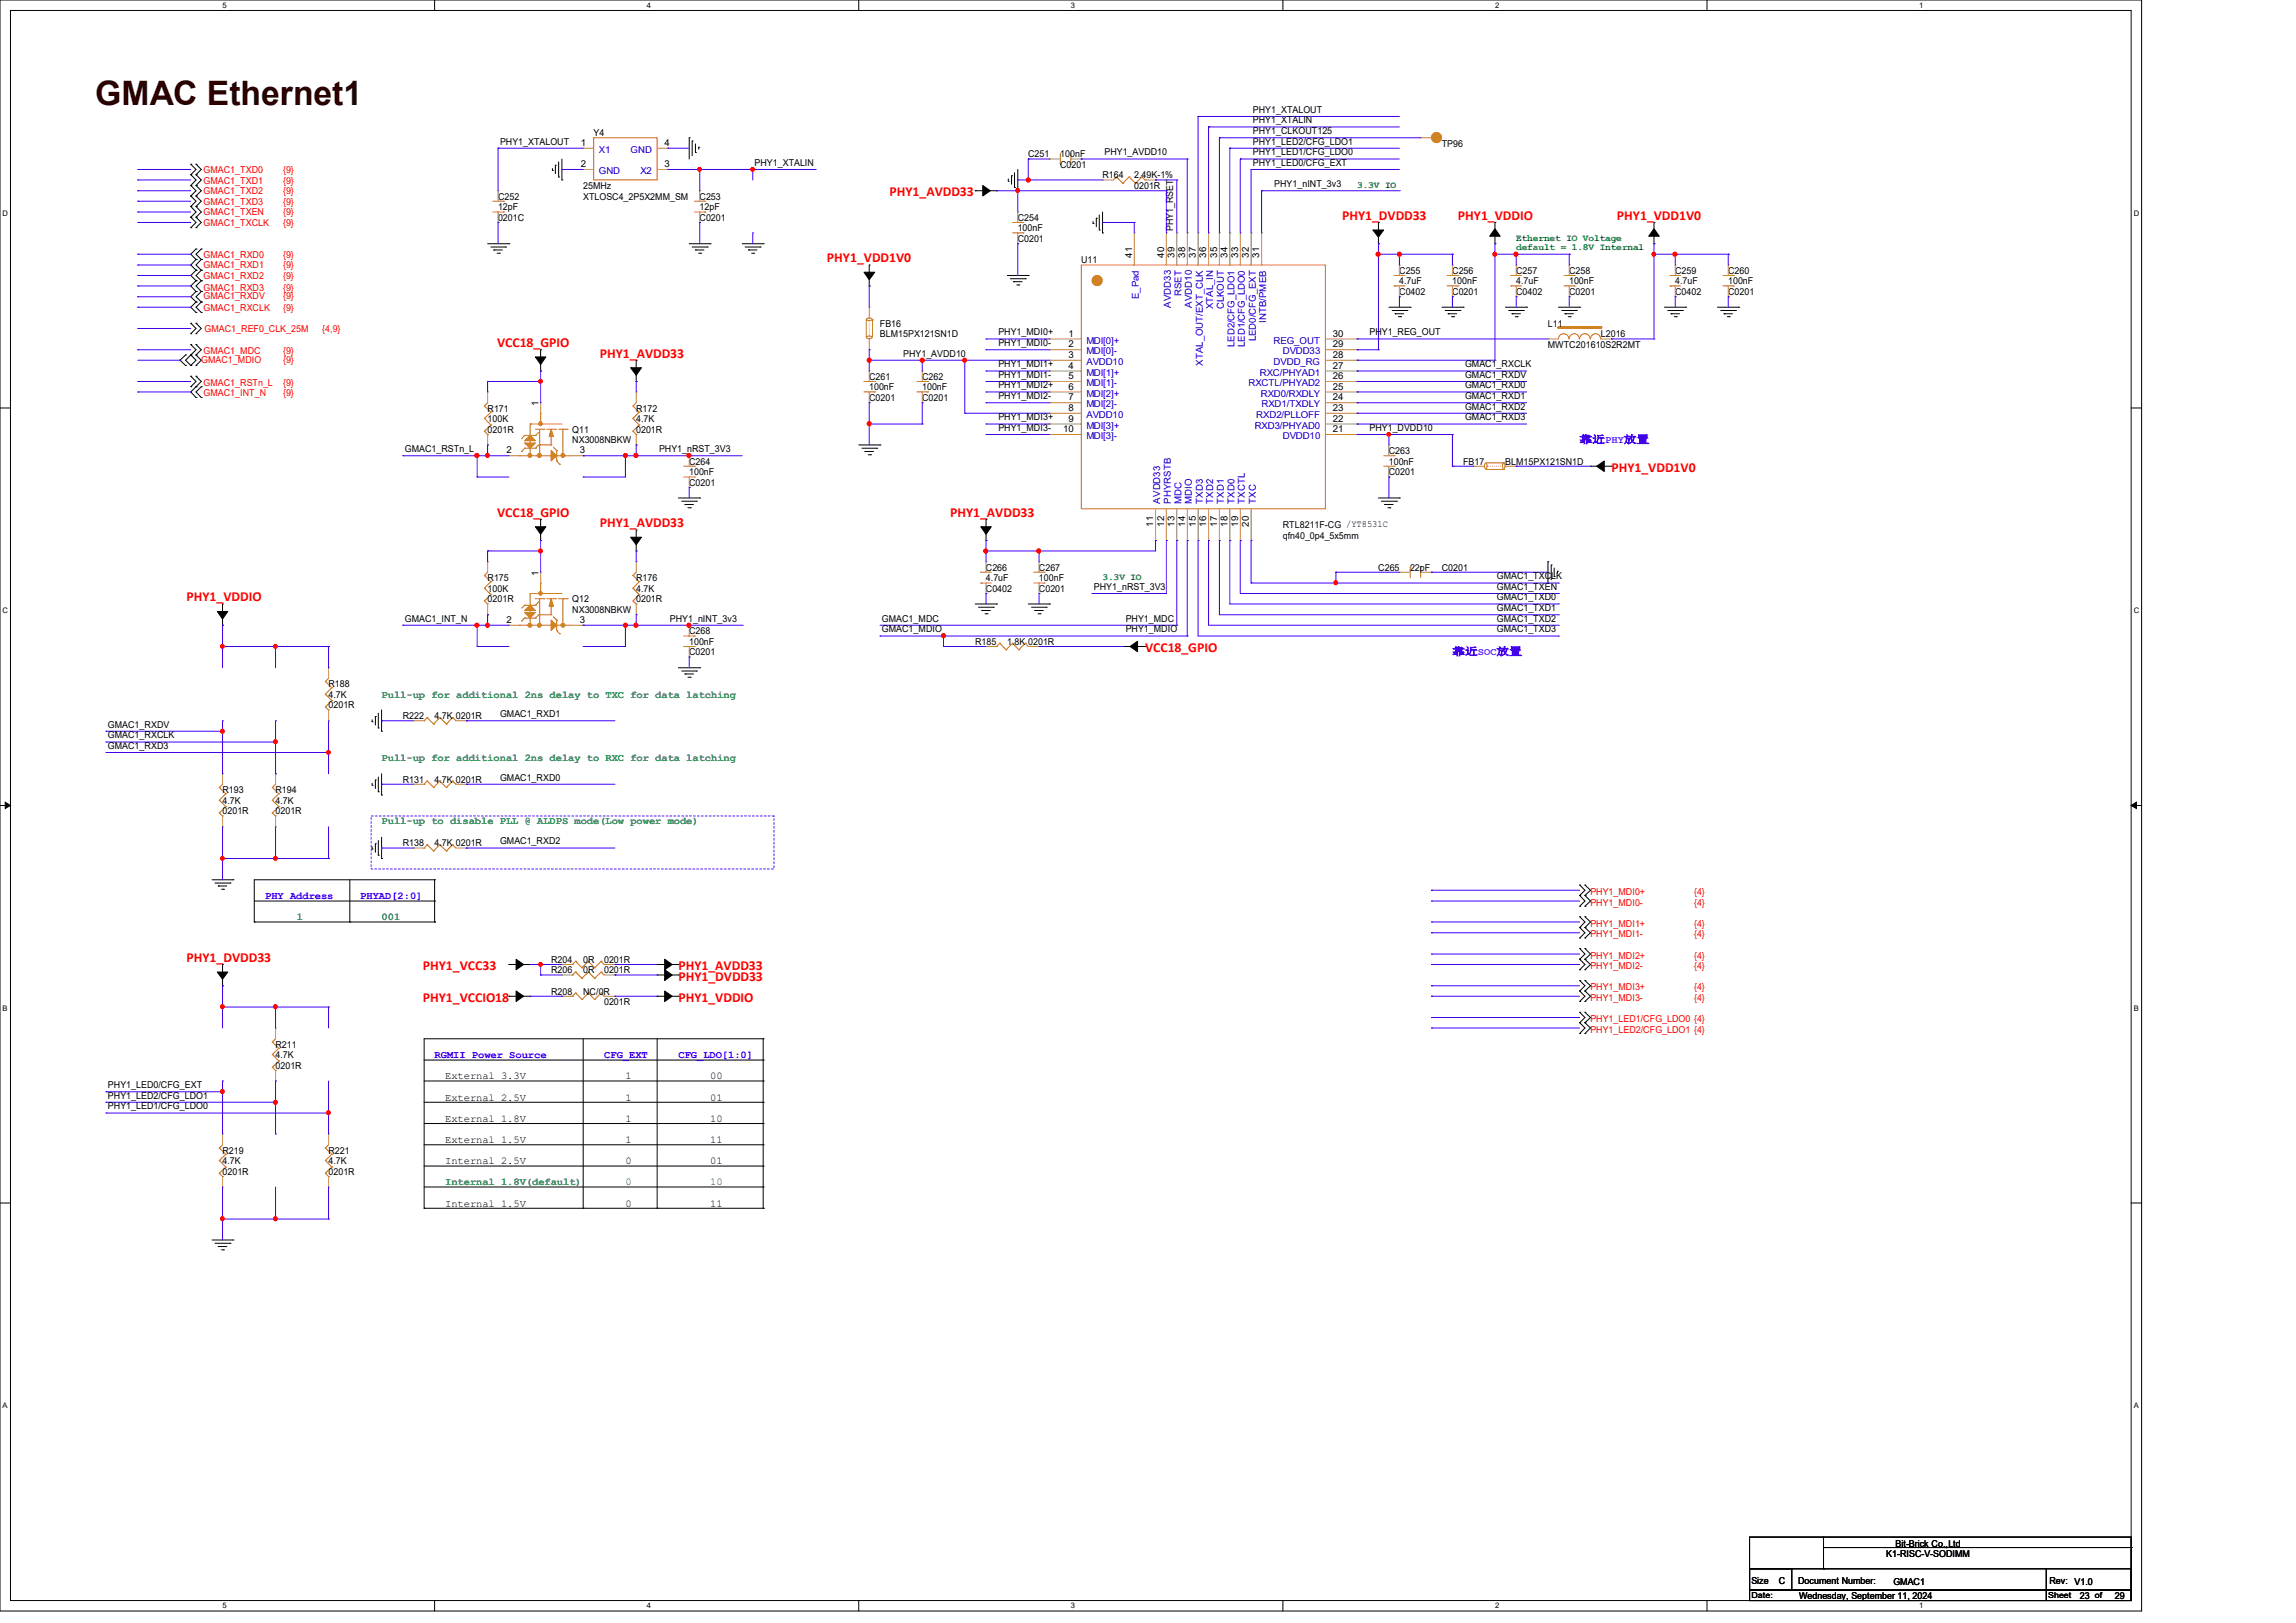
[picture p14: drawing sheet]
<svg xmlns="http://www.w3.org/2000/svg" width="297mm" height="210mm" viewBox="0 0 297 210" stroke-linecap="round" stroke-linejoin="round" font-family="sans-serif">
<defs><g id="words">
<text font-size="4.4" fill="#400000" x="12.3" y="13.6">GMAC Ethernet1</text>
<g font-size="1.8" fill="#f00">
<text x="115.1" y="25.4">PHY1_AVDD33</text>
<text x="173.6" y="28.4">PHY1_DVDD33</text>
<text x="188.6" y="28.4">PHY1_VDDIO</text>
<text x="209.2" y="28.4">PHY1_VDD1V0</text>
<text x="107" y="33.9">PHY1_VDD1V0</text>
<text x="64.3" y="44.9">VCC18_GPIO</text>
<text x="77.6" y="46.3">PHY1_AVDD33</text>
<text x="208.4" y="61.1">PHY1_VDD1V0</text>
<text x="64.3" y="66.8">VCC18_GPIO</text>
<text x="77.6" y="68.2">PHY1_AVDD33</text>
<text x="122.9" y="66.8">PHY1_AVDD33</text>
<text x="24.1" y="77.8">PHY1_VDDIO</text>
<text x="148.1" y="84.4">VCC18_GPIO</text>
<text x="24.1" y="124.4">PHY1_DVDD33</text>
<text x="54.7" y="125.5">PHY1_VCC33</text>
<text x="87.8" y="125.5">PHY1_AVDD33</text>
<text x="54.7" y="129.7">PHY1_VCCIO18</text>
<text x="87.8" y="126.9">PHY1_DVDD33</text>
<text x="87.8" y="129.7">PHY1_VDDIO</text>
</g>
<g font-size="1.4" fill="#8000ff">
<text x="204.3" y="57.3">靠近PHY放置</text>
<text x="187.9" y="84.8">靠近SOC放置</text>
</g>
<g font-size="1.4" fill="#008040">
<text x="49.4" y="90.3">Pull-up for additional 2ns delay to TXC for data latching</text>
<text x="49.4" y="98.5">Pull-up for additional 2ns delay to RXC for data latching</text>
<text x="49.4" y="106.7">Pull-up to disable PLL @ ALDPS mode(Low power mode)</text>
<text x="38.4" y="119">1</text>
<text x="49.4" y="119">001</text>
<text x="57.6" y="153.3">Internal 1.8V(default)</text>
<text x="80.9" y="153.4">0</text>
<text x="91.9" y="153.4">10</text>
</g>
<g font-size="1.4" fill="#00f">
<text x="34.3" y="116.3">PHY Address</text>
<text x="46.6" y="116.3">PHYAD[2:0]</text>
<text x="56.2" y="136.9">RGMII Power Source</text>
<text x="78.1" y="136.9">CFG_EXT</text>
<text x="87.8" y="136.9">CFG_LDO[1:0]</text>
</g>
<g font-size="1.4">
<text x="57.6" y="142.4">External 2.5V</text>
<text x="57.6" y="139.7">External 3.3V</text>
<text x="80.9" y="142.4">1</text>
<text x="80.9" y="139.7">1</text>
<text x="91.9" y="139.7">00</text>
<text x="91.9" y="142.4">01</text>
<text x="57.6" y="147.9">External 1.5V</text>
<text x="57.6" y="145.2">External 1.8V</text>
<text x="80.9" y="147.9">1</text>
<text x="80.9" y="145.2">1</text>
<text x="91.9" y="147.9">11</text>
<text x="91.9" y="145.2">10</text>
<text x="57.6" y="150.6">Internal 2.5V</text>
<text x="80.9" y="150.6">0</text>
<text x="91.9" y="150.6">01</text>
<text x="57.6" y="156.1">Internal 1.5V</text>
<text x="80.9" y="156.1">0</text>
<text x="91.9" y="156.1">11</text>
</g>
<g font-size="1.2">
<text x="76.8" y="17.6">Y4</text>
<text x="162.1" y="14.6">PHY1_XTALOUT</text>
<text x="162.1" y="16">PHY1_XTALIN</text>
<text x="162.1" y="17.4">PHY1_CLKOUT125</text>
<text x="64.7" y="18.7">PHY1_XTALOUT</text>
<text x="75.1" y="18.9">1</text>
<text x="75.1" y="21.6">2</text>
<text x="86" y="21.6">3</text>
<text x="86" y="18.9">4</text>
<text x="97.6" y="21.5">PHY1_XTALIN</text>
<text x="133" y="20.3">C251</text>
<text x="137.1" y="20.3">100nF</text>
<text x="137.1" y="21.7">C0201</text>
<text x="142.6" y="23.1">R164</text>
<text x="142.9" y="20.1">PHY1_AVDD10</text>
<text x="146.7" y="23.1">2.49K-1%</text>
<text x="162.1" y="18.7">PHY1_LED2/CFG_LDO1</text>
<text x="162.1" y="20.1">PHY1_LED1/CFG_LDO0</text>
<text x="162.1" y="21.5">PHY1_LED0/CFG_EXT</text>
<text x="186.5" y="19">TP96</text>
<text x="64.4" y="25.8">C252</text>
<text x="64.4" y="27.2">12pF</text>
<text x="64.4" y="28.6">0201C</text>
<text x="75.4" y="24.4">25MHz</text>
<text x="75.4" y="25.8">XTLOSC4_2P5X2MM_SM</text>
<text x="90.5" y="25.8">C253</text>
<text x="90.5" y="27.2">12pF</text>
<text x="90.5" y="28.6">C0201</text>
<text x="131.6" y="28.6">C254</text>
<text x="131.6" y="29.9">100nF</text>
<text x="146.7" y="24.4">0201R</text>
<text x="151.8" y="29.9" transform="rotate(-90 151.8 29.9)">PHY1_RSET</text>
<text x="164.8" y="24.2">PHY1_nINT_3v3</text>
<text x="131.6" y="31.3">C0201</text>
<text x="139.9" y="34">U11</text>
<text x="146.4" y="33.3" transform="rotate(-90 146.4 33.3)">41</text>
<text x="150.6" y="33.3" transform="rotate(-90 150.6 33.3)">40</text>
<text x="151.9" y="33.3" transform="rotate(-90 151.9 33.3)">39</text>
<text x="153.3" y="33.3" transform="rotate(-90 153.3 33.3)">38</text>
<text x="154.7" y="33.3" transform="rotate(-90 154.7 33.3)">37</text>
<text x="156" y="33.3" transform="rotate(-90 156 33.3)">36</text>
<text x="157.4" y="33.3" transform="rotate(-90 157.4 33.3)">35</text>
<text x="158.8" y="33.3" transform="rotate(-90 158.8 33.3)">34</text>
<text x="160.1" y="33.3" transform="rotate(-90 160.1 33.3)">33</text>
<text x="161.5" y="33.3" transform="rotate(-90 161.5 33.3)">32</text>
<text x="162.9" y="33.3" transform="rotate(-90 162.9 33.3)">31</text>
<text x="181" y="35.4">C255</text>
<text x="187.9" y="35.4">C256</text>
<text x="196.1" y="35.4">C257</text>
<text x="203" y="35.4">C258</text>
<text x="216.7" y="35.4">C259</text>
<text x="223.5" y="35.4">C260</text>
<text x="181" y="36.8">4.7uF</text>
<text x="181" y="38.1">C0402</text>
<text x="187.9" y="36.8">100nF</text>
<text x="187.9" y="38.1">C0201</text>
<text x="196.1" y="36.8">4.7uF</text>
<text x="196.1" y="38.1">C0402</text>
<text x="203" y="36.8">100nF</text>
<text x="203" y="38.1">C0201</text>
<text x="216.7" y="36.8">4.7uF</text>
<text x="216.7" y="38.1">C0402</text>
<text x="223.5" y="36.8">100nF</text>
<text x="223.5" y="38.1">C0201</text>
<text x="113.8" y="42.3">FB16</text>
<text x="113.8" y="43.6">BLM15PX121SN1D</text>
<text x="116.8" y="46.1">PHY1_AVDD10</text>
<text x="129.1" y="43.4">PHY1_MDI0+</text>
<text x="129.1" y="44.8">PHY1_MDI0-</text>
<text x="129.1" y="47.5">PHY1_MDI1+</text>
<text x="138.2" y="43.6">1</text>
<text x="138.2" y="45">2</text>
<text x="138.2" y="46.3">3</text>
<text x="138.2" y="47.7">4</text>
<text x="172.4" y="47.7">27</text>
<text x="172.4" y="46.3">28</text>
<text x="172.4" y="45">29</text>
<text x="172.4" y="43.6">30</text>
<text x="177.1" y="43.4">PHY1_REG_OUT</text>
<text x="189.5" y="47.5">GMAC1_RXCLK</text>
<text x="200.2" y="42.3">L11</text>
<text x="200.2" y="45">MWTC201610S2R2MT</text>
<text x="207.1" y="43.6">L2016</text>
<text x="63.1" y="53.3">R171</text>
<text x="69.6" y="52.5" transform="rotate(-90 69.6 52.5)">1</text>
<text x="82.3" y="53.3">R172</text>
<text x="112.4" y="49.1">C261</text>
<text x="112.4" y="50.5">100nF</text>
<text x="112.4" y="51.9">C0201</text>
<text x="119.3" y="49.1">C262</text>
<text x="119.3" y="50.5">100nF</text>
<text x="119.3" y="51.9">C0201</text>
<text x="129.1" y="48.9">PHY1_MDI1-</text>
<text x="129.1" y="50.3">PHY1_MDI2+</text>
<text x="129.1" y="51.6">PHY1_MDI2-</text>
<text x="138.2" y="49.1">5</text>
<text x="138.2" y="50.4">6</text>
<text x="138.2" y="51.8">7</text>
<text x="138.2" y="53.2">8</text>
<text x="172.4" y="53.2">23</text>
<text x="172.4" y="51.8">24</text>
<text x="172.4" y="50.4">25</text>
<text x="172.4" y="49.1">26</text>
<text x="189.5" y="48.9">GMAC1_RXDV</text>
<text x="189.5" y="50.3">GMAC1_RXD0</text>
<text x="189.5" y="51.6">GMAC1_RXD1</text>
<text x="189.5" y="53">GMAC1_RXD2</text>
<text x="52.4" y="58.5">GMAC1_RSTn_L</text>
<text x="63.1" y="54.6">100K</text>
<text x="63.1" y="56">0201R</text>
<text x="65.5" y="58.7">2</text>
<text x="74" y="56">Q11</text>
<text x="74" y="57.4">NX3008NBKW</text>
<text x="75" y="58.7">3</text>
<text x="82.3" y="54.6">4.7K</text>
<text x="82.3" y="56">0201R</text>
<text x="85.3" y="58.5">PHY1_nRST_3V3</text>
<text x="129.1" y="54.4">PHY1_MDI3+</text>
<text x="129.1" y="55.8">PHY1_MDI3-</text>
<text x="137.5" y="55.9">10</text>
<text x="138.2" y="54.6">9</text>
<text x="172.4" y="55.9">21</text>
<text x="172.4" y="54.6">22</text>
<text x="177.1" y="55.8">PHY1_DVDD10</text>
<text x="179.6" y="58.7">C263</text>
<text x="189.5" y="54.4">GMAC1_RXD3</text>
<text x="89.1" y="60.1">C264</text>
<text x="89.1" y="61.5">100nF</text>
<text x="89.1" y="62.9">C0201</text>
<text x="179.6" y="60.1">100nF</text>
<text x="179.6" y="61.5">C0201</text>
<text x="189.3" y="60.1">FB17</text>
<text x="194.7" y="60.1">BLM15PX121SN1D</text>
<text x="149.2" y="68.2" transform="rotate(-90 149.2 68.2)">11</text>
<text x="150.6" y="68.2" transform="rotate(-90 150.6 68.2)">12</text>
<text x="151.9" y="68.2" transform="rotate(-90 151.9 68.2)">13</text>
<text x="153.3" y="68.2" transform="rotate(-90 153.3 68.2)">14</text>
<text x="154.7" y="68.2" transform="rotate(-90 154.7 68.2)">15</text>
<text x="156" y="68.2" transform="rotate(-90 156 68.2)">16</text>
<text x="157.4" y="68.2" transform="rotate(-90 157.4 68.2)">17</text>
<text x="158.8" y="68.2" transform="rotate(-90 158.8 68.2)">18</text>
<text x="160.1" y="68.2" transform="rotate(-90 160.1 68.2)">19</text>
<text x="161.5" y="68.2" transform="rotate(-90 161.5 68.2)">20</text>
<text x="165.9" y="68.3">RTL8211F-CG /YT8531C</text>
<text x="165.9" y="69.7">qfn40_0p4_5x5mm</text>
<text x="63.1" y="75.2">R175</text>
<text x="63.1" y="76.6">100K</text>
<text x="63.1" y="77.9">0201R</text>
<text x="69.6" y="74.5" transform="rotate(-90 69.6 74.5)">1</text>
<text x="74" y="77.9">Q12</text>
<text x="82.3" y="75.2">R176</text>
<text x="82.3" y="76.6">4.7K</text>
<text x="82.3" y="77.9">0201R</text>
<text x="127.5" y="73.8">C266</text>
<text x="127.5" y="75.2">4.7uF</text>
<text x="127.5" y="76.6">C0402</text>
<text x="134.4" y="73.8">C267</text>
<text x="134.4" y="75.2">100nF</text>
<text x="134.4" y="76.6">C0201</text>
<text x="141.5" y="76.3">PHY1_nRST_3V3</text>
<text x="178.3" y="73.8">C265</text>
<text x="182.4" y="73.8">22pF</text>
<text x="186.5" y="73.8">C0201</text>
<text x="193.6" y="75">GMAC1_TXCLK</text>
<text x="193.6" y="76.3">GMAC1_TXEN</text>
<text x="193.6" y="77.7">GMAC1_TXD0</text>
<text x="52.4" y="80.4">GMAC1_INT_N</text>
<text x="65.5" y="80.6">2</text>
<text x="74" y="79.3">NX3008NBKW</text>
<text x="75" y="80.6">3</text>
<text x="86.6" y="80.4">PHY1_nINT_3v3</text>
<text x="89.1" y="82">C268</text>
<text x="89.1" y="83.4">100nF</text>
<text x="114.1" y="80.4">GMAC1_MDC</text>
<text x="114.1" y="81.8">GMAC1_MDIO</text>
<text x="126.1" y="83.4">R185</text>
<text x="130.3" y="83.4">1.8K 0201R</text>
<text x="145.6" y="80.4">PHY1_MDC</text>
<text x="145.6" y="81.8">PHY1_MDIO</text>
<text x="193.6" y="79.1">GMAC1_TXD1</text>
<text x="193.6" y="80.4">GMAC1_TXD2</text>
<text x="193.6" y="81.8">GMAC1_TXD3</text>
<text x="42.5" y="88.9">R188</text>
<text x="89.1" y="84.8">C0201</text>
<text x="14" y="94.1">GMAC1_RXDV</text>
<text x="14" y="95.5">GMAC1_RXCLK</text>
<text x="42.5" y="90.3">4.7K</text>
<text x="42.5" y="91.7">0201R</text>
<text x="52.1" y="93">R222</text>
<text x="56.2" y="93">4.7K 0201R</text>
<text x="64.7" y="92.8">GMAC1_RXD1</text>
<text x="14" y="96.9">GMAC1_RXD3</text>
<text x="52.1" y="101.3">R131</text>
<text x="56.2" y="101.3">4.7K 0201R</text>
<text x="64.7" y="101">GMAC1_RXD0</text>
<text x="28.8" y="102.6">R193</text>
<text x="28.8" y="104">4.7K</text>
<text x="28.8" y="105.4">0201R</text>
<text x="35.6" y="102.6">R194</text>
<text x="35.6" y="104">4.7K</text>
<text x="35.6" y="105.4">0201R</text>
<text x="52.1" y="109.5">R138</text>
<text x="56.2" y="109.5">4.7K 0201R</text>
<text x="64.7" y="109.3">GMAC1_RXD2</text>
<text x="71.3" y="125.9">R206</text>
<text x="71.3" y="124.6">R204</text>
<text x="75.4" y="125.9">0R</text>
<text x="75.4" y="124.6">0R</text>
<text x="78.1" y="125.9">0201R</text>
<text x="78.1" y="124.6">0201R</text>
<text x="71.3" y="128.7">R208</text>
<text x="75.4" y="128.7">NC/0R</text>
<text x="78.1" y="130">0201R</text>
<text x="35.6" y="135.6">R211</text>
<text x="35.6" y="136.9">4.7K</text>
<text x="14" y="140.8">PHY1_LED0/CFG_EXT</text>
<text x="14" y="142.2">PHY1_LED2/CFG_LDO1</text>
<text x="14" y="143.6">PHY1_LED1/CFG_LDO0</text>
<text x="35.6" y="138.3">0201R</text>
<text x="28.8" y="149.3">R219</text>
<text x="42.5" y="149.3">R221</text>
<text x="28.8" y="150.6">4.7K</text>
<text x="28.8" y="152">0201R</text>
<text x="42.5" y="150.6">4.7K</text>
<text x="42.5" y="152">0201R</text>
<text x="244" y="201.5">K1-RISC-V-SODIMM</text>
<text x="245.2" y="200.2">Bit-Brick Co.,Ltd</text>
<text x="226.5" y="204.9">Size</text>
<text x="230.1" y="204.9">C</text>
<text x="232.6" y="204.9">Document Number:</text>
<text x="232.7" y="206.9">Wednesday, September 11, 2024</text>
<text x="244.9" y="205.1">GMAC1</text>
<text x="265.1" y="204.9">Rev:</text>
<text x="268.4" y="205.1">V1.0</text>
<text x="269" y="206.9">23</text>
<text x="273.6" y="206.9">29</text>
</g>
<g font-size="1.2" fill="#f00">
<text x="26.3" y="22.4">GMAC1_TXD0</text>
<text x="26.3" y="23.7">GMAC1_TXD1</text>
<text x="36.6" y="22.4">{9}</text>
<text x="36.6" y="23.7">{9}</text>
<text x="26.3" y="25.1">GMAC1_TXD2</text>
<text x="26.3" y="26.5">GMAC1_TXD3</text>
<text x="26.3" y="27.9">GMAC1_TXEN</text>
<text x="26.3" y="29.3">GMAC1_TXCLK</text>
<text x="36.6" y="25.1">{9}</text>
<text x="36.6" y="26.5">{9}</text>
<text x="36.6" y="27.9">{9}</text>
<text x="36.6" y="29.3">{9}</text>
<text x="26.3" y="33.4">GMAC1_RXD0</text>
<text x="26.3" y="34.7">GMAC1_RXD1</text>
<text x="36.6" y="33.4">{9}</text>
<text x="36.6" y="34.7">{9}</text>
<text x="26.3" y="36.1">GMAC1_RXD2</text>
<text x="26.3" y="37.6">GMAC1_RXD3</text>
<text x="26.3" y="38.7">GMAC1_RXDV</text>
<text x="26.3" y="40.2">GMAC1_RXCLK</text>
<text x="36.6" y="36.1">{9}</text>
<text x="36.6" y="37.6">{9}</text>
<text x="36.6" y="38.7">{9}</text>
<text x="36.6" y="40.2">{9}</text>
<text x="26" y="46.9">GMAC1_MDIO</text>
<text x="26.3" y="45.8">GMAC1_MDC</text>
<text x="26.5" y="43">GMAC1_REF0_CLK_25M</text>
<text x="36.6" y="45.8">{9}</text>
<text x="36.6" y="46.9">{9}</text>
<text x="41.7" y="43">{4,9}</text>
<text x="26.3" y="50">GMAC1_RSTn_L</text>
<text x="26.3" y="51.2">GMAC1_INT_N</text>
<text x="36.6" y="50">{9}</text>
<text x="36.6" y="51.2">{9}</text>
<text x="205.7" y="115.8">PHY1_MDI0+</text>
<text x="205.7" y="117.2">PHY1_MDI0-</text>
<text x="205.7" y="119.9">PHY1_MDI1+</text>
<text x="219.1" y="115.8">{4}</text>
<text x="219.1" y="117.2">{4}</text>
<text x="219.1" y="119.9">{4}</text>
<text x="205.7" y="121.3">PHY1_MDI1-</text>
<text x="205.7" y="124">PHY1_MDI2+</text>
<text x="205.7" y="125.4">PHY1_MDI2-</text>
<text x="219.1" y="121.3">{4}</text>
<text x="219.1" y="124">{4}</text>
<text x="219.1" y="125.4">{4}</text>
<text x="205.7" y="128.1">PHY1_MDI3+</text>
<text x="205.7" y="129.5">PHY1_MDI3-</text>
<text x="219.1" y="128.1">{4}</text>
<text x="219.1" y="129.5">{4}</text>
<text x="205.7" y="132.2">PHY1_LED1/CFG_LDO0 {4}</text>
<text x="205.7" y="133.6">PHY1_LED2/CFG_LDO1 {4}</text>
</g>
<g font-size="1.2" fill="#00c">
<text x="77.5" y="19.8">X1</text>
<text x="77.5" y="22.5">GND</text>
<text x="81.6" y="19.8">GND</text>
<text x="82.8" y="22.5">X2</text>
<text x="147.3" y="38.7" transform="rotate(-90 147.3 38.7)">E_Pad</text>
<text x="151.5" y="39.8" transform="rotate(-90 151.5 39.8)">AVDD33</text>
<text x="152.8" y="38.3" transform="rotate(-90 152.8 38.3)">RSET</text>
<text x="154.2" y="39.8" transform="rotate(-90 154.2 39.8)">AVDD10</text>
<text x="156.9" y="40" transform="rotate(-90 156.9 40)">XTAL_IN</text>
<text x="158.3" y="40" transform="rotate(-90 158.3 40)">CLKOUT</text>
<text x="163.8" y="41.7" transform="rotate(-90 163.8 41.7)">INTB/PMEB</text>
<text x="140.5" y="44.5">MDI[0]+</text>
<text x="140.5" y="45.8">MDI[0]-</text>
<text x="140.5" y="47.2">AVDD10</text>
<text x="155.6" y="47.3" transform="rotate(-90 155.6 47.3)">XTAL_OUT/EXT_CLK</text>
<text x="159.7" y="44.9" transform="rotate(-90 159.7 44.9)">LED2/CFG_LDO1</text>
<text x="161" y="44.9" transform="rotate(-90 161 44.9)">LED1/CFG_LDO0</text>
<text x="162.4" y="44.2" transform="rotate(-90 162.4 44.2)">LED0/CFG_EXT</text>
<text x="164.8" y="47.2">DVDD_RG</text>
<text x="164.8" y="44.5">REG_OUT</text>
<text x="165.9" y="45.8">DVDD33</text>
<text x="140.5" y="48.6">MDI[1]+</text>
<text x="140.5" y="50">MDI[1]-</text>
<text x="140.5" y="51.3">MDI[2]+</text>
<text x="140.5" y="52.7">MDI[2]-</text>
<text x="161.5" y="50">RXCTL/PHYAD2</text>
<text x="163" y="48.6">RXC/PHYAD1</text>
<text x="163.1" y="51.3">RXD0/RXDLY</text>
<text x="163.2" y="52.7">RXD1/TXDLY</text>
<text x="140.5" y="54.1">AVDD10</text>
<text x="140.5" y="55.5">MDI[3]+</text>
<text x="140.5" y="56.8">MDI[3]-</text>
<text x="162.3" y="55.5">RXD3/PHYAD0</text>
<text x="162.5" y="54.1">RXD2/PLLOFF</text>
<text x="165.9" y="56.8">DVDD10</text>
<text x="150.1" y="65.2" transform="rotate(-90 150.1 65.2)">AVDD33</text>
<text x="151.5" y="65.2" transform="rotate(-90 151.5 65.2)">PHYRSTB</text>
<text x="152.8" y="65.2" transform="rotate(-90 152.8 65.2)">MDC</text>
<text x="154.2" y="65.2" transform="rotate(-90 154.2 65.2)">MDIO</text>
<text x="155.6" y="65.2" transform="rotate(-90 155.6 65.2)">TXD3</text>
<text x="156.9" y="65.2" transform="rotate(-90 156.9 65.2)">TXD2</text>
<text x="158.3" y="65.2" transform="rotate(-90 158.3 65.2)">TXD1</text>
<text x="159.7" y="65.2" transform="rotate(-90 159.7 65.2)">TXD0</text>
<text x="161" y="65.2" transform="rotate(-90 161 65.2)">TXCTL</text>
<text x="162.4" y="65.2" transform="rotate(-90 162.4 65.2)">TXC</text>
</g>
<g font-size="1.2" fill="#008000">
<text x="175.6" y="24.3">3.3V IO</text>
<text x="196.1" y="31.2">Ethernet IO Voltage</text>
<text x="196.1" y="32.4">default = 1.8V Internal</text>
<text x="142.6" y="75.1">3.3V IO</text>
</g>
<g font-size="1.1">
<text x="226.5" y="206.7">Date:</text>
<text x="264.9" y="206.7">Sheet</text>
<text x="271" y="206.7">of</text>
</g>
<g font-size="1">
<text x="28.8" y="1">5</text>
<text x="83.7" y="1">4</text>
<text x="138.5" y="1">3</text>
<text x="193.4" y="1">2</text>
<text x="248.3" y="1">1</text>
<text x=".3" y="27.9">D</text>
<text x="276" y="27.9">D</text>
<text x=".3" y="79.4">C</text>
<text x="276" y="79.4">C</text>
<text x=".3" y="130.8">B</text>
<text x="276" y="130.8">B</text>
<text x=".3" y="182.2">A</text>
<text x="276" y="182.2">A</text>
<text x="28.8" y="208.1">5</text>
<text x="83.7" y="208.1">4</text>
<text x="138.5" y="208.1">3</text>
<text x="193.4" y="208.1">2</text>
<text x="248.3" y="208.1">1</text>
</g>
</g></defs>
<path d="M0 0h277v208.4h-277zM1.4 1.4h274.3v205.7h-274.3z" fill="none" stroke="#000" stroke-width=".13"/>
<g fill="#fff">
<path d="M28.8 .1h.5v1.1h-.5z"/>
<path d="M28.8 207.2h.5v1.1h-.5z"/>
</g>
<path d="M56.2 0v1.4M56.2 207.1v1.3" fill="none" stroke="#000" stroke-width=".13"/>
<g fill="#fff">
<path d="M83.7 .1h.5v1.1h-.5z"/>
<path d="M83.7 207.2h.5v1.1h-.5z"/>
</g>
<path d="M111.1 0v1.4M111.1 207.1v1.3" fill="none" stroke="#000" stroke-width=".13"/>
<g fill="#fff">
<path d="M138.5 .1h.6v1.1h-.6z"/>
<path d="M138.5 207.2h.6v1.1h-.6z"/>
</g>
<path d="M165.9 0v1.4M165.9 207.1v1.3" fill="none" stroke="#000" stroke-width=".13"/>
<g fill="#fff">
<path d="M193.4 .1h.5v1.1h-.5z"/>
<path d="M193.4 207.2h.5v1.1h-.5z"/>
</g>
<path d="M220.8 0v1.4M220.8 207.1v1.3" fill="none" stroke="#000" stroke-width=".13"/>
<g fill="#fff">
<path d="M248.2 .1h.6v1.1h-.6z"/>
<path d="M248.2 207.2h.6v1.1h-.6z"/>
<path d="M.3 27.1h.8v1.1h-.8z"/>
<path d="M276 27.1h.7v1.1h-.7z"/>
<path d="M.3 78.5h.8v1.1h-.8z"/>
<path d="M276 78.5h.7v1.1h-.7z"/>
</g>
<path d="M0 52.8h1.4M275.7 52.8h1.3" fill="none" stroke="#000" stroke-width=".13"/>
<g fill="#fff">
<path d="M.3 129.9h.7v1.1h-.7z"/>
<path d="M276 129.9h.6v1.1h-.6z"/>
</g>
<path d="M0 104.2h1.4M275.7 104.2h1.3" fill="none" stroke="#000" stroke-width=".13"/>
<path d="M.7 103.8l.7 .4-.7 .4zM275.7 104.2l.7-.4v.8z" fill="#000" stroke="#000" stroke-width=".13"/>
<g fill="#fff">
<path d="M.3 181.4h.7v1.1h-.7z"/>
<path d="M276 181.4h.6v1.1h-.6z"/>
</g>
<g fill="none" stroke="#000" stroke-width=".13">
<path d="M89.2 17.8h.1M89.2 17.8v2.8M89.5 18.2h.1M89.5 18.2v2M90 19.7h.1M90 18.6v1.1M90.4 19h.1M90.4 19v.3M24.7 22.6h.1M24.7 21.3h.1M24.7 24h.1M24.7 25.4h.1"/>
<path d="M24.7 26.7h.1M24.7 28.1h.1M24.7 29.5h.1M24.7 21.3l.7 .6-.7 .7M24.7 22.6l.7 .7-.7 .7M24.7 24l.7 .7-.7 .7M24.7 25.4l.7 .6-.7 .7M24.7 26.7l.7 .7-.7 .7M24.7 28.1l.7 .7-.7 .7M25.4 22.6h.1M25.4 21.3h.1M25.4 24h.1"/>
<path d="M25.4 25.4h.1M25.4 26.7h.1M25.4 28.1h.1M25.4 29.5h.1M25.4 32.2h.1M25.4 33.6h.1M25.4 35h.1M25.4 36.3h.1M25.4 37.7h.1M25.4 39.1h.1M25.4 21.3l.6 .6-.6 .7M25.4 22.6l.6 .7-.6 .7"/>
<path d="M25.4 24l.6 .7-.6 .7M25.4 25.4l.6 .6-.6 .7M25.4 26.7l.6 .7-.6 .7M25.4 28.1l.6 .7-.6 .7M25.4 32.2l-.7 .7 .7 .7M25.4 33.6l-.7 .7 .7 .7M25.4 35l-.7 .6 .7 .7M25.4 36.3l-.7 .7 .7 .7M25.4 37.7l-.7 .7 .7 .7M25.4 39.1l-.7 .7 .7 .6M26 33.6h.1M26 32.2h.1"/>
<path d="M26 35h.1M26 36.3h.1M26 37.7h.1M26 39.1h.1M26 32.2l-.6 .7 .6 .7M26 33.6l-.6 .7 .6 .7M26 35l-.6 .6 .6 .7M26 36.3l-.6 .7 .6 .7M26 37.7l-.6 .7 .6 .7M26 39.1l-.6 .7 .6 .6M63.1 31.5h2.7M63.5 32h1.9"/>
<path d="M63.9 32.3h.1M63.9 32.3h1.1M64.3 32.8h.3M64.6 32.8h.1M65.4 32h.1M65.8 31.5h.1M71.5 22.1h.1M71.5 21.8v.3M71.8 21.4h.1M71.8 21.4v1.1M72.3 22.9h.1M72.3 21v1.9"/>
<path d="M72.7 23.3h.1M72.7 20.6v2.7M89.2 31.5h2.7M89.5 32h2M90 32.3h.1M90 32.3h1.1M90.4 32.8h.2M90.6 32.8h.1M91.5 32h.1M91.9 31.5h.1M96 31.5h2.7M96.4 32h1.9"/>
<path d="M96.8 32.3h.1M96.8 32.3h1.1M97.2 32.8h.3M97.5 32.8h.1M98.3 32h.1M98.7 31.5h.1M112.4 37h.1M112.4 34.3h.1M112.4 34.3v1.5M112.4 36.1v.9M126.2 24.7h.1M126.2 24.7h1.5"/>
<path d="M128 24.7h.9M128.9 24.7h.1M130.3 35.6h2.7M130.4 23.5h.1M130.4 23.2v.3M130.7 36.1h1.9M130.9 22.7h.1M130.9 22.7v1.1M131.1 36.4h.1M131.1 36.4h1.1M131.2 24.3h.1M131.2 22.4v1.9"/>
<path d="M131.5 36.9h.3M131.7 24.7h.1M131.7 21.9v2.8M131.8 36.9h.1M132.6 36.1h.1M133 35.6h.1M141.4 28.9h.1M141.4 28.7v.2M141.8 28.2h.1M141.8 28.2v1.1M142.2 29.8h.1M142.2 27.8v2"/>
<path d="M142.6 30.1h.1M142.6 27.4v2.7M178.3 31.5h.1M178.3 28.8h.1M178.3 28.8v1.5M178.3 30.6v.9M179.7 39.8h2.7M182.4 39.8h.1M186.5 39.8h2.8M189.3 39.8h.1M193.4 31.5h.1M193.4 28.8h.1"/>
<path d="M193.4 28.8v1.5M193.4 30.6v.9M194.7 39.8h2.8M197.5 39.8h.1M201.6 39.8h2.7M204.3 39.8h.1M214 31.5h.1M214 28.8h.1M214 28.8v1.5M214 30.6v.9M215.3 39.8h2.8M218.1 39.8h.1"/>
<path d="M222.2 39.8h2.7M224.9 39.8h.1M24 47.3h.1M24 45.9h.1M24 45.9l-.7 .7 .7 .7M24.7 43.2h.1M24.7 41.8h.1M24.7 45.9h.1M24.7 44.6h.1M24.7 47.3h.1M24.7 50h.1M24.7 48.7h.1"/>
<path d="M24.7 41.8l.7 .7-.7 .7M24.7 44.6l.7 .7-1.4 1.3 .7 .7M24.7 45.9l.7 .7-.7 .7M24.7 48.7l.7 .7-.7 .6M25.4 40.4h.1M25.4 43.2h.1M25.4 41.8h.1M25.4 45.9h.1M25.4 44.6h.1M25.4 47.3h.1M25.4 50h.1M25.4 48.7h.1"/>
<path d="M25.4 51.4h.1M25.4 41.8l.6 .7-.6 .7M25.4 44.6l.6 .7-.6 .6M25.4 45.9l.6 .7-.6 .7M25.4 48.7l.6 .7-1.3 1.3 .7 .7M26 40.4h.1M26 51.4h.1M26 50h.1M26 50l-.6 .7 .6 .7M69.9 48h.1M69.9 45.3h.1M69.9 45.3v1.4"/>
<path d="M69.9 47v1M82.3 49.4h.1M82.3 46.6h.1M82.3 46.6v1.5M82.3 48.4v1M111.1 57.6h2.7M111.5 58h1.9M111.9 58.4h.1M111.9 58.4h1.1M112.3 58.8h.3M112.6 58.8h.1M113.4 58h.1"/>
<path d="M113.8 57.6h.1M180.1 40.2h1.9M180.5 40.6h.1M180.5 40.6h1.1M180.9 41h.3M181.2 41h.1M182 40.2h.1M186.9 40.2h1.9M187.3 40.6h.1M187.3 40.6h1.1M187.7 41h.3M188 41h.1"/>
<path d="M188.8 40.2h.1M195.2 40.2h1.9M195.6 40.6h.1M195.6 40.6h1.1M196 41h.3M196.3 41h.1M197.1 40.2h.1M202 40.2h1.9M202.4 40.6h.1M202.4 40.6h1.1M202.9 41h.2M203.1 41h.1"/>
<path d="M203.9 40.2h.1M215.7 40.2h1.9M216.2 40.6h.1M216.2 40.6h1.1M216.6 41h.2M216.8 41h.1M217.6 40.2h.1M222.6 40.2h1.9M223 40.6h.1M223 40.6h1.1M223.4 41h.3M223.7 41h.1"/>
<path d="M224.5 40.2h.1M28.8 78.1h.1M28.8 78.1v1.6M28.8 80v.9M69.9 69.9h.1M69.9 67.2h.1M69.9 67.2v1.5M69.9 69v.9M82.3 71.3h.1M82.3 68.6h.1M82.3 68.6v1.5M82.3 70.4v.9"/>
<path d="M87.8 64.4h2.7M88.2 64.9h1.9M88.6 65.3h.1M88.6 65.3h1.1M89 65.7h.3M89.3 65.7h.1M90.1 64.9h.1M90.5 64.4h.1M126.2 78.1h2.7M126.6 78.6h1.9M127 79h.1M127 79h1.1"/>
<path d="M127.4 79.4h.3M127.6 69.9h.1M127.6 67.2h.1M127.6 67.2v1.5M127.6 69v.9M127.7 79.4h.1M128.5 78.6h.1M128.9 78.1h.1M133 78.1h2.8M133.4 78.6h1.9M133.9 79h.1M133.9 79h1.1"/>
<path d="M134.3 79.4h.2M134.5 79.4h.1M135.3 78.6h.1M135.8 78.1h.1M178.3 64.4h2.7M178.7 64.9h1.9M179.1 65.3h.1M179.1 65.3h1.1M179.5 65.7h.3M179.8 65.7h.1M180.6 64.9h.1M181 64.4h.1"/>
<path d="M200.2 72.7h.1M200.2 72.7v2.7M200.7 73.1h.1M200.7 73.1v1.9M201 74.6h.1M201 73.5v1.1M201.5 73.9h.1M201.5 73.9v.3M205.7 60.3h.1M205.7 60.3h1M207 60.3h1.4M208.4 60.3h.1"/>
<path d="M28.8 80.9h.1M48.1 93.4h.1M48.1 93.1v.3M48.6 92.7h.1M48.6 92.7v1.1M48.9 94.2h.1M48.9 92.3v1.9M49.4 94.6h.1M49.4 91.9v2.7M87.8 86.4h2.7M88.2 86.8h1.9M88.6 87.2h.1"/>
<path d="M88.6 87.2h1.1M89 87.6h.3M89.3 87.6h.1M90.1 86.8h.1M90.5 86.4h.1M145.4 83.7h.1M145.4 83.7h.9M146.6 83.7h1.5M148.1 83.7h.1M27.4 113.8h2.7M27.8 114.3h2M28.2 114.6h.1"/>
<path d="M28.2 114.6h1.1M28.7 115.1h.2M28.9 115.1h.1M29.8 114.3h.1M30.1 113.8h.1M32.9 119.3h.1M32.9 116.6h23.3M32.9 119.3h23.3M45.3 119.3h.1M45.3 113.8v5.5M48.1 101.6h.1M48.1 109.9h.1"/>
<path d="M48.1 101.3v.3M48.1 109.6v.3M48.6 100.9h.1M48.6 109.2h.1M48.6 100.9v1.1M48.6 109.2v1.1M48.9 102.4h.1M48.9 110.7h.1M48.9 100.5v1.9M48.9 108.8v1.9M49.4 102.9h.1M49.4 111.1h.1"/>
<path d="M49.4 100.1v2.8M49.4 108.3v2.8M56.2 113.8h.1M56.2 119.3h.1M56.2 116.6h.1M56.2 113.8h-23.3v5.5M56.2 113.8v5.5M204.3 114.5h.1M204.3 115.9h.1M204.3 117.3h.1M204.3 118.6h.1M204.3 114.5l.7 .7-.7 .7"/>
<path d="M204.3 115.9l.7 .7-.7 .7M204.3 118.6l.7 .7-.7 .7M205 114.5h.1M205 115.9h.1M205 117.3h.1M205 118.6h.1M205 114.5l.7 .7-.7 .7M205 115.9l.7 .7-.7 .7M205 118.6l.7 .7-.7 .7M28.8 127.6h.1M28.8 124.8h.1M28.8 124.8v1.5"/>
<path d="M28.8 126.6v1M54.9 137.2h43.8M54.9 139.9h43.8M65.8 124.8h.1M65.8 128.9h.1M65.8 124.8h1.5M65.8 128.9h1.5M67.6 124.8h1M67.6 128.9h1M68.6 124.8h.1M68.6 128.9h.1M75.4 134.4v21.9"/>
<path d="M85 124.8h.1M85 126.2h.1M85 128.9h.1M85 134.4v21.9M85 124.8h1M85 126.2h1M85 128.9h1M86.3 124.8h1.5M86.3 126.2h1.5M86.3 128.9h1.5M87.8 124.8h.1M87.8 126.2h.1"/>
<path d="M87.8 128.9h.1M98.7 134.4h.1M98.7 137.2h.1M98.7 139.9h.1M98.7 134.4h-43.8v21.9M98.7 134.4v21.9M204.3 120h.1M204.3 121.4h.1M204.3 122.7h.1M204.3 124.1h.1M204.3 125.5h.1M204.3 126.9h.1"/>
<path d="M204.3 128.2h.1M204.3 129.6h.1M204.3 131h.1M204.3 132.3h.1M204.3 133.7h.1M204.3 120l.7 .7-.7 .7M204.3 122.7l.7 .7-.7 .7M204.3 124.1l.7 .7-.7 .7M204.3 126.9l.7 .7-.7 .6M204.3 128.2l.7 .7-.7 .7M204.3 131l.7 .7-.7 .6M204.3 132.3l.7 .7-.7 .7"/>
<path d="M205 120h.1M205 121.4h.1M205 122.7h.1M205 124.1h.1M205 125.5h.1M205 126.9h.1M205 128.2h.1M205 129.6h.1M205 131h.1M205 132.3h.1M205 133.7h.1M205 120l.7 .7-.7 .7"/>
<path d="M205 122.7l.7 .7-.7 .7M205 124.1l.7 .7-.7 .7M205 126.9l.7 .7-.7 .6M205 128.2l.7 .7-.7 .7M205 131l.7 .7-.7 .6M205 132.3l.7 .7-.7 .7M0 155.7h1.4M54.9 156.3h.1M54.9 142.6h43.8M54.9 145.4h43.8M54.9 148.1h43.8M54.9 150.9h43.8"/>
<path d="M54.9 153.6h43.8M54.9 156.3h43.8M75.4 156.3h.1M85 156.3h.1M98.7 156.3h.1M98.7 142.6h.1M98.7 145.4h.1M98.7 148.1h.1M98.7 150.9h.1M98.7 153.6h.1M275.7 155.7h1.3M27.4 160.4h2.7"/>
<path d="M27.8 160.9h2M28.2 161.3h.1M28.2 161.3h1.1M28.7 161.7h.2M28.9 161.7h.1M29.8 160.9h.1M30.1 160.4h.1M226.3 198.9h49.4v8.2h-49.4zM235.9 198.9v4.1M226.3 203h5.5v2.7h-5.5zM226.3 203h38.4v2.7h-38.4zM226.3 205.7h38.4v1.4h-38.4z"/>
<path d="M235.9 203h.1M235.9 200.2h39.8M264.7 203h11v2.7h-11zM264.7 205.7h11v1.4h-11zM275.7 200.2h.1"/>
</g>
<path d="M48 105.6h52.1v6.8h-52.1z" fill="none" stroke="#8000ff" stroke-width=".13" stroke-dasharray=".3 .3"/>
<g fill="#000" stroke="#000" stroke-width=".13">
<path d="M111.8 35.2h1.4l-.8 1z" fill-rule="evenodd"/>
<path d="M127.1 24l1 .7-1 .7z" fill-rule="evenodd"/>
<path d="M177.6 29.8h1.4l-.7 .9z" fill-rule="evenodd"/>
<path d="M193.4 29.6l.7 1h-1.4z" fill-rule="evenodd"/>
<path d="M214 29.6l.6 1h-1.3z" fill-rule="evenodd"/>
<path d="M69.3 46.2h1.3l-.7 1z" fill-rule="evenodd"/>
<path d="M81.6 47.6h1.4l-.7 1z" fill-rule="evenodd"/>
<path d="M69.3 68.2h1.3l-.7 .9z" fill-rule="evenodd"/>
<path d="M81.6 69.5h1.4l-.7 1z" fill-rule="evenodd"/>
<path d="M126.9 68.2h1.3l-.6 .9z" fill-rule="evenodd"/>
<path d="M206.5 60.3l1-.7v1.4z" fill-rule="evenodd"/>
<path d="M28.1 79.1h1.4l-.7 1z" fill-rule="evenodd"/>
<path d="M146.2 83.7l1-.7v1.3z" fill-rule="evenodd"/>
<path d="M28.1 125.8h1.4l-.7 .9z" fill-rule="evenodd"/>
<path d="M66.8 124.1l.9 .7-.9 .7z" fill-rule="evenodd"/>
<path d="M66.8 128.2l.9 .7-.9 .7z" fill-rule="evenodd"/>
<path d="M86 124.1l1 .7-1 .7z" fill-rule="evenodd"/>
<path d="M86 125.5l1 .7-1 .7z" fill-rule="evenodd"/>
<path d="M86 128.2l1 .7-1 .7z" fill-rule="evenodd"/>
</g>
<g fill="none" stroke="#cc8006" stroke-width=".13">
<path d="M63.8 27.4h1.4M63.8 26h1.4M65.2 27.4h.1M65.2 26h.1M89.8 27.4h1.4M89.8 26h1.4M91.2 27.4h.1M91.2 26h.1M180.3 35.6h.1M180.3 37h.1M180.3 35.6h1.4M180.3 37h1.4"/>
<path d="M187.2 35.6h1.4M187.2 37h1.4M188.6 37h.1M188.6 35.6h.1M62.7 52.5h.1M62.7 54.1h.1M62.7 55.8h.1M62.7 52.5l.8 .8M62.7 54.1l.8 .9M62.7 55.8l.4 .4M63.1 56.2h.1M63.1 52.1l-.4 .4"/>
<path d="M63.5 53.3h.1M63.5 55h.1M63.5 53.3l-.8 .8M63.5 55l-.8 .8M81.9 52.5h.1M81.9 54.1h.1M81.9 55.8h.1M81.9 52.5l.8 .8M81.9 54.1l.8 .9M81.9 55.8l.4 .4M82.3 56.2h.1M82.3 52.1l-.4 .4"/>
<path d="M82.7 53.3h.1M82.7 55h.1M82.7 53.3l-.8 .8M82.7 55l-.8 .8M111.1 42.2h.1M112.1 41.4h.1M112.1 41.4v2.2M112.1 43.6l.1-.1a.48 .48 0 0 1 .6 .1 .51 .51 0 0 1-.7 0zM112.1 41.2h.1a.48 .48 0 0 1 .6 .1 .51 .51 0 0 1-.7 0zM112.9 41.4h.1M112.9 41.4v2.2M179 59h1.3"/>
<path d="M180.3 59h.1M201.6 43.9a.68 .68 0 0 1 .7-.7 .68 .68 0 0 1 .6 .7M203 43.9a.66 .66 0 0 1 .6-.7 .66 .66 0 0 1 .7 .7M204.3 43.9a.68 .68 0 0 1 .7-.7 .68 .68 0 0 1 .7 .7M205.7 43.9a.66 .66 0 0 1 .7-.7 .66 .66 0 0 1 .7 .7M179 60.3h1.3M180.3 60.3h.1M54.9 93.3h.1M55.2 92.8h.1M55.2 92.8l.9 .9M55.2 92.8l-.3 .5M56.1 93.7h.1"/>
<path d="M56.9 92.8h.1M56.9 92.8l.8 .9M56.9 92.8l-.8 .9M57.7 93.7h.1M58.5 92.8h.1M58.5 92.8l.5 .5M58.5 92.8l-.8 .9M54.9 101.5h.1M55.2 101h.1M55.2 101l.9 .9M55.2 101l-.3 .5M56.1 101.9h.1"/>
<path d="M56.9 101h.1M56.9 101l.8 .9M56.9 101l-.8 .9M57.7 101.9h.1M58.5 101h.1M58.5 101l.5 .5M58.5 101l-.8 .9M74 126.2h.1M74.5 125.8h.1M74.5 125.8l.8 .8M74.5 125.8l-.5 .4M75.3 126.6h.1"/>
<path d="M76.1 125.8h.1M76.1 125.8l.8 .8M76.1 125.8l-.8 .8M76.9 126.6h.1M77.8 125.8h.1M77.8 125.8l.3 .4M77.8 125.8l-.9 .8M28.4 148.5h.1M28.4 150.2h.1M28.4 151.8h.1M28.4 148.5l.8 .9M28.4 150.2l.8 .8"/>
<path d="M28.4 151.8l.4 .4M28.8 152.2h.1M28.8 148.1l-.4 .4M29.2 149.4h.1M29.2 151h.1M29.2 149.4l-.8 .8M29.2 151l-.8 .8M42.1 148.5h.1M42.1 150.2h.1M42.1 151.8h.1M42.1 148.5l.8 .9M42.1 150.2l.8 .8"/>
<path d="M42.1 151.8l.4 .4M42.5 152.2h.1M42.5 148.1l-.4 .4M42.9 149.4h.1M42.9 151h.1M42.9 149.4l-.8 .8M42.9 151l-.8 .8"/>
</g>
<g fill="none" stroke="#a84" stroke-width=".13">
<path d="M64.4 28.8h.1M64.4 24.7h.1M64.4 24.7v1.3M64.4 27.4v1.4M90.5 28.8h.1M90.5 24.7h.1M90.5 24.7v1.3M90.5 27.4v1.4M112.4 39.8h.1M112.4 39.8v1.3M181 34.3h.1M181 38.4h.1"/>
<path d="M181 34.3v1.3M181 37v1.4M187.9 38.4h.1M187.9 34.3h.1M187.9 34.3v1.3M187.9 37v1.4M63.1 50.7h.1M63.1 57.6h.1M63.1 50.7v1.4M63.1 56.2v1.4M82.3 50.7h.1M82.3 57.6h.1"/>
<path d="M82.3 50.7v1.4M82.3 56.2v1.4M112.4 45.3h.1M112.4 43.9v1.4M179.7 57.6h.1M179.7 57.6v1.4M179.7 61.7h.1M179.7 60.3v1.4M53.5 93.3h.1M53.5 93.3h1.4M59 93.3h1.3M60.3 93.3h.1"/>
<path d="M53.5 101.5h.1M53.5 101.5h1.4M59 101.5h1.3M60.3 101.5h.1M72.7 126.2h.1M72.7 126.2h1.3M78.1 126.2h1.4M79.5 126.2h.1M28.8 146.7h.1M28.8 153.6h.1M28.8 146.7v1.4M28.8 152.2v1.4"/>
<path d="M42.5 146.7h.1M42.5 153.6h.1M42.5 146.7v1.4M42.5 152.2v1.4"/>
</g>
<path d="M112.4 43.9v-2.8M112.4 41.1h.1" fill="none" stroke="#cc8006" stroke-width=".13" stroke-dasharray="0 .3"/>
<path d="M201.6 42.4h5.4" fill="none" stroke="#cc8006" stroke-width=".38"/>
<circle cx="207" cy="42.4" r=".19" fill="#cc8006"/>
<g fill="none" stroke="#a84" stroke-width=".13">
<path d="M75.4 19.2h.1M75.4 19.2h1.4M85 19.2h1.4M86.4 19.2h.1M183.8 17.8h.1M183.8 17.8h1.4M75.4 21.9h.1M75.4 21.9h1.4M85 21.9h1.4M86.4 21.9h.1M131.7 27.4h.1M131.7 31.5h.1"/>
<path d="M131.7 27.4v1.4M131.7 30.1v1.4M135.8 20.6h.1M135.8 20.6h1.4M138.5 20.6h1.4M139.9 20.6h.1M142.6 23.3h.1M142.6 23.3h1.4M146.7 30.1h.1M146.7 30.1v4.2M148.1 23.3h1.4M149.5 23.3h.1"/>
<path d="M150.9 30.1h.1M150.9 30.1v4.2M152.2 30.1h.1M152.2 30.1v4.2M153.6 30.1h.1M153.6 30.1v4.2M155 30.1h.1M155 30.1v4.2M156.3 30.1h.1M156.3 30.1v4.2M157.7 30.1h.1M157.7 30.1v4.2"/>
<path d="M159.1 30.1h.1M159.1 30.1v4.2M160.4 30.1h.1M160.4 30.1v4.2M161.8 30.1h.1M161.8 30.1v4.2M163.2 30.1h.1M163.2 30.1v4.2M196.1 34.3h.1M196.1 38.4h.1M196.1 34.3v1.3M196.1 37v1.4"/>
<path d="M203 38.4h.1M203 34.3h.1M203 34.3v1.3M203 37v1.4M216.7 34.3h.1M216.7 38.4h.1M216.7 34.3v1.3M216.7 37v1.4M223.6 38.4h.1M223.6 34.3h.1M223.6 34.3v1.3M223.6 37v1.4"/>
<path d="M65.8 59h.1M65.8 59h1.4M69.9 52.1h.1M69.9 52.1v1.4M74 59h1.4M75.4 59h.1M89.2 59h.1M89.2 59v1.3M112.4 48h.1M112.4 52.1h.1M112.4 48v1.4M112.4 50.7v1.4"/>
<path d="M119.3 48h.1M119.3 52.1h.1M119.3 48v1.4M119.3 50.7v1.4M135.8 43.9h.1M135.8 45.3h.1M135.8 46.6h.1M135.8 48h.1M135.8 49.4h.1M135.8 50.7h.1M135.8 52.1h.1M135.8 53.5h.1"/>
<path d="M135.8 54.9h.1M135.8 56.2h.1M135.8 43.9h4.1M135.8 45.3h4.1M135.8 46.6h4.1M135.8 48h4.1M135.8 49.4h4.1M135.8 50.7h4.1M135.8 52.1h4.1M135.8 53.5h4.1M135.8 54.9h4.1M135.8 56.2h4.1"/>
<path d="M171.4 43.9h4.2M171.4 45.3h4.2M171.4 46.6h4.2M171.4 48h4.2M171.4 49.4h4.2M171.4 50.7h4.2M171.4 52.1h4.2M171.4 53.5h4.2M171.4 54.9h4.2M171.4 56.2h4.2M175.6 56.2h.1M175.6 54.9h.1"/>
<path d="M175.6 53.5h.1M175.6 52.1h.1M175.6 50.7h.1M175.6 49.4h.1M175.6 48h.1M175.6 46.6h.1M175.6 45.3h.1M175.6 43.9h.1M200.2 43.9h.1M200.2 43.9h1.4M207.1 43.9h1.3M208.4 43.9h.1"/>
<path d="M63.1 72.7h.1M63.1 79.5h.1M63.1 72.7v1.3M63.1 78.1v1.4M69.9 74h.1M69.9 74v1.4M82.3 72.7h.1M82.3 79.5h.1M82.3 72.7v1.3M82.3 78.1v1.4M89.2 63.1h.1M89.2 61.7v1.4"/>
<path d="M127.6 72.7h.1M127.6 76.8h.1M127.6 72.7v1.3M127.6 75.4v1.4M134.4 76.8h.1M134.4 72.7h.1M134.4 72.7v1.3M134.4 75.4v1.4M149.5 69.9h.1M149.5 65.8v4.1M150.9 69.9h.1M150.9 65.8v4.1"/>
<path d="M152.2 69.9h.1M152.2 65.8v4.1M153.6 69.9h.1M153.6 65.8v4.1M155 69.9h.1M155 65.8v4.1M156.3 69.9h.1M156.3 65.8v4.1M157.7 69.9h.1M157.7 65.8v4.1M159.1 69.9h.1M159.1 65.8v4.1"/>
<path d="M160.4 69.9h.1M160.4 65.8v4.1M161.8 69.9h.1M161.8 65.8v4.1M181 74h.1M181 74h1.4M183.8 74h1.4M185.2 74h.1M190.6 60.3h.1M190.6 60.3h1.4M194.7 60.3h1.4M196.1 60.3h.1"/>
<path d="M42.5 86.4h.1M42.5 93.3h.1M42.5 86.4v1.4M42.5 91.9v1.4M65.8 80.9h.1M65.8 80.9h1.4M74 80.9h1.4M75.4 80.9h.1M89.2 85h.1M89.2 80.9h.1M89.2 80.9v1.4M89.2 83.7v1.3"/>
<path d="M127.6 83.7h.1M127.6 83.7h1.3M133 83.7h1.4M134.4 83.7h.1M28.8 100.1h.1M28.8 107h.1M28.8 100.1v1.4M28.8 105.6v1.4M35.6 100.1h.1M35.6 107h.1M35.6 100.1v1.4M35.6 105.6v1.4"/>
<path d="M53.5 109.7h.1M53.5 109.7h1.4M59 109.7h1.3M60.3 109.7h.1M35.6 133h.1M35.6 139.9h.1M35.6 133v1.4M35.6 138.5v1.4M72.7 128.9h.1M72.7 124.8h.1M72.7 128.9h1.3M72.7 124.8h1.3"/>
<path d="M78.1 128.9h1.4M78.1 124.8h1.4M79.5 128.9h.1M79.5 124.8h.1"/>
</g>
<g fill="none" stroke="#cc8006" stroke-width=".13">
<path d="M76.8 17.8h8.2v5.5h-8.2zM137.2 19.9v1.4M138.5 19.9v1.4M131 28.8h1.3M131 30.1h1.3M132.3 28.8h.1M132.3 30.1h.1M137.2 21.3h.1M138.5 21.3h.1M139.9 34.3h31.5v31.5h-31.5zM144.4 22.9h.1M144.4 22.9l-.4 .4"/>
<path d="M144.4 22.9l.8 .8M145.2 23.7h.1M146 22.9h.1M146 22.9l-.8 .8M146 22.9l.9 .8M146.9 23.7h.1M147.7 22.9h.1M147.7 22.9l-.8 .8M147.7 22.9l.4 .4M148.1 23.3h.1M195.5 35.6h.1M195.5 37h.1"/>
<path d="M195.5 35.6h1.3M195.5 37h1.3M202.3 35.6h1.4M202.3 37h1.4M203.7 37h.1M203.7 35.6h.1M216 35.6h.1M216 37h.1M216 35.6h1.4M216 37h1.4M222.9 35.6h1.3M222.9 37h1.3"/>
<path d="M224.2 37h.1M224.2 35.6h.1M67.2 59h.1M67.2 59h4.1M67.5 58.4h.1M67.9 56.3h.1M67.9 58h.1M67.9 56.3h1.4M67.9 56.3l-.4 .5M67.9 58l-.4 .4M67.9 58h1.4M68.6 54.9h.1"/>
<path d="M68.6 56.3h.1M68.6 59h.1M68.6 57.7h.1M68.6 54.9h4.1M68.6 54.9v1.4M68.6 57v.7M68.6 58v1M69.3 56.3h.1M69.3 58h.1M69.3 55.5h1.1M69.7 56h.1M69.7 56l-.4 .3"/>
<path d="M69.7 57.6l-.4 .4M69.8 59h.1M69.8 57.6h.1M69.8 55.5v3.5M69.8 57.6h1.5M69.9 54.9h.1M69.9 53.5h.1M69.9 53.5v1.4M70.4 55.5h.1M70.7 55.5h1.1M71.3 59h.1M71.3 57.6h.1"/>
<path d="M71.3 56.2v1.4M71.6 57.9l.4 .4M71.8 55.5h.1M72 59.6h.1M72 58.3h.1M72 58.3v1.3M72 59h2M72 59.6l.4 .5M72.3 55.5h1.1M72.8 59h.1M72.8 55.5h.1M72.8 55.5v3.5"/>
<path d="M73.4 55.5h.1M111.8 49.4h1.4M111.8 50.7h1.4M113.2 49.4h.1M113.2 50.7h.1M118.6 49.4h1.4M118.6 50.7h1.4M120 49.4h.1M120 50.7h.1M192.1 60l.1-.1a.56 .56 0 0 1 0 .8 .56 .56 0 0 1-.1-.7zM192.3 59.9h2.2M193.6 59h.1"/>
<path d="M194.4 60l.1-.1a.56 .56 0 0 1 0 .8 .56 .56 0 0 1-.1-.7zM194.5 59.9h.1M62.7 74.5h.1M62.7 76.1h.1M62.7 77.8h.1M62.7 74.5l.8 .8M62.7 76.1l.8 .8M62.7 77.8l.4 .3M63.1 78.1h.1M63.1 74l-.4 .5M63.5 75.3h.1M63.5 76.9h.1"/>
<path d="M63.5 75.3l-.8 .8M63.5 76.9l-.8 .9M67.9 78.3h.1M67.9 80h.1M67.9 78.3h1.4M67.9 78.3l-.4 .4M67.9 80l-.4 .3M67.9 80h1.4M68.6 76.8h.1M68.6 78.3h.1M68.6 79.7h.1M68.6 76.8v1.5"/>
<path d="M68.6 79v.7M68.6 80v.9M68.6 76.8h4.1M69.3 78.3h.1M69.3 80h.1M69.3 77.5h1.1M69.7 77.9h.1M69.7 77.9l-.4 .4M69.7 79.5l-.4 .5M69.8 79.5h.1M69.8 77.5v3.4M69.8 79.5h1.5"/>
<path d="M69.9 76.8h.1M69.9 75.4h.1M69.9 75.4v1.4M70.4 77.5h.1M70.7 77.5h1.1M71.3 79.5h.1M71.3 78.1v1.4M71.6 79.8l.4 .4M71.8 77.5h.1M72.3 77.5h1.1M72.4 60.1h.1M72.8 77.5h.1"/>
<path d="M72.8 77.5v3.4M73.4 77.5h.1M81.9 74.5h.1M81.9 76.1h.1M81.9 77.8h.1M81.9 74.5l.8 .8M81.9 76.1l.8 .8M81.9 77.8l.4 .3M82.3 78.1h.1M82.3 74l-.4 .5M82.7 75.3h.1M82.7 76.9h.1"/>
<path d="M82.7 75.3l-.8 .8M82.7 76.9l-.8 .9M88.4 61.7h1.4M88.4 60.3h1.4M89.8 61.7h.1M89.8 60.3h.1M126.9 74h.1M126.9 75.4h.1M126.9 74h1.3M126.9 75.4h1.3M133.7 74h1.4M133.7 75.4h1.4"/>
<path d="M135.1 75.4h.1M135.1 74h.1M182.4 73.4h.1M182.4 73.4v1.3M183.8 73.4h.1M183.8 73.4v1.3M192.3 60.7h2.2M194.5 60.7h.1M42.1 88.2h.1M42.1 89.8h.1M42.1 91.5h.1M42.1 88.2l.8 .8"/>
<path d="M42.1 89.8l.8 .8M42.1 91.5l.4 .4M42.5 91.9h.1M42.5 87.8l-.4 .4M42.9 89h.1M42.9 90.6h.1M42.9 89l-.8 .8M42.9 90.6l-.8 .9M67.2 80.9h.1M67.2 80.9h4.1M67.5 80.3h.1M68.6 80.9h.1"/>
<path d="M69.8 80.9h.1M71.3 80.9h.1M72 81.6h.1M72 80.2h.1M72 80.2v1.4M72 80.9h2M72 81.6l.4 .4M72.4 82h.1M72.8 80.9h.1M88.4 83.7h1.4M88.4 82.3h1.4M89.8 83.7h.1"/>
<path d="M89.8 82.3h.1M128.9 83.7h.1M129.3 83.2h.1M129.3 83.2l.8 .9M129.3 83.2l-.4 .5M130.1 84.1h.1M131 83.2h.1M131 83.2l.8 .9M131 83.2l-.9 .9M131.8 84.1h.1M132.6 83.2h.1M132.6 83.2l.4 .5"/>
<path d="M132.6 83.2l-.8 .9M28.4 101.9h.1M28.4 103.5h.1M28.4 105.2h.1M28.4 101.9l.8 .8M28.4 103.5l.8 .9M28.4 105.2l.4 .4M28.8 105.6h.1M28.8 101.5l-.4 .4M29.2 102.7h.1M29.2 104.4h.1M29.2 102.7l-.8 .8"/>
<path d="M29.2 104.4l-.8 .8M35.2 101.9h.1M35.2 103.5h.1M35.2 105.2h.1M35.2 101.9l.9 .8M35.2 103.5l.9 .9M35.2 105.2l.4 .4M35.6 105.6h.1M35.6 101.5l-.4 .4M36.1 102.7h.1M36.1 104.4h.1M36.1 102.7l-.9 .8"/>
<path d="M36.1 104.4l-.9 .8M54.9 109.7h.1M55.2 109.3h.1M55.2 109.3l.9 .8M55.2 109.3l-.3 .4M56.1 110.1h.1M56.9 109.3h.1M56.9 109.3l.8 .8M56.9 109.3l-.8 .8M57.7 110.1h.1M58.5 109.3h.1M58.5 109.3l.5 .4"/>
<path d="M58.5 109.3l-.8 .8M35.2 134.8h.1M35.2 136.4h.1M35.2 138.1h.1M35.2 134.8l.9 .8M35.2 136.4l.9 .9M35.2 138.1l.4 .4M35.6 138.5h.1M35.6 134.4l-.4 .4M36.1 135.6h.1M36.1 137.3h.1M36.1 135.6l-.9 .8"/>
<path d="M36.1 137.3l-.9 .8M74 128.9h.1M74 124.8h.1M74.5 128.5h.1M74.5 124.4h.1M74.5 128.5l.8 .8M74.5 128.5l-.5 .4M74.5 124.4l.8 .8M74.5 124.4l-.5 .4M75.3 129.3h.1M75.3 125.2h.1M76.1 128.5h.1"/>
<path d="M76.1 124.4h.1M76.1 128.5l.8 .8M76.1 128.5l-.8 .8M76.1 124.4l.8 .8M76.1 124.4l-.8 .8M76.9 129.3h.1M76.9 125.2h.1M77.8 128.5h.1M77.8 124.4h.1M77.8 128.5l.3 .4M77.8 128.5l-.9 .8M77.8 124.4l.3 .4"/>
<path d="M77.8 124.4l-.9 .8"/>
</g>
<path d="M192 60.3h2.7M194.7 60.3h.1" fill="none" stroke="#cc8006" stroke-width=".13" stroke-dasharray="0 .3"/>
<g fill="#cc8006" stroke="#cc8006" stroke-width=".13">
<path d="M71.3 58.3l.7 .7-.7 .6z"/>
<path d="M71.3 55.5l.3 1h-.6z"/>
<path d="M67.9 57l.7-.7 .7 .7z"/>
<path d="M67.9 57.3h1.4l-.7 .7z"/>
<path d="M71.3 80.2l.7 .7-.7 .7z"/>
<path d="M71.3 77.5l.3 .9h-.6z"/>
<path d="M67.9 79l.7-.7 .7 .7z"/>
<path d="M67.9 79.2h1.4l-.7 .8z"/>
<circle cx="72.8" cy="58.9" r=".25"/>
<circle cx="69.8" cy="58.9" r=".25"/>
<circle cx="68.5" cy="58.9" r=".25"/>
<circle cx="69.9" cy="54.8" r=".24"/>
<circle cx="141.9" cy="36.3" r=".66"/>
<circle cx="185.8" cy="17.8" r=".66"/>
<circle cx="72.8" cy="80.9" r=".25"/>
<circle cx="69.8" cy="80.9" r=".25"/>
<circle cx="68.5" cy="80.9" r=".25"/>
<circle cx="69.9" cy="76.8" r=".23"/>
</g>
<g fill="none" stroke="#4200ff" stroke-width=".13">
<path d="M64.4 19.2h.1M64.4 19.2h11M64.4 19.2v5.5M86.4 19.2h.1M86.4 19.2h2.8M155 15.1h.1M155 15.1h26M155 15.1v15M156.3 16.4h.1M156.3 16.4h24.7M156.3 16.4v13.7M157.7 17.8h.1"/>
<path d="M157.7 17.8h26.1M157.7 17.8v12.3M159.1 19.2h.1M159.1 19.2h21.9M159.1 19.2v10.9M17.8 21.9h.1M17.8 23.3h.1M17.8 24.7h.1M17.8 26h.1M17.8 27.4h.1M17.8 28.8h.1M17.8 32.9h.1"/>
<path d="M17.8 34.3h.1M17.8 35.6h.1M17.8 37h.1M17.8 38.4h.1M17.8 39.8h.1M17.8 21.9h6.9M17.8 23.3h6.9M17.8 24.7h6.9M17.8 26h6.9M17.8 27.4h6.9M17.8 28.8h6.9M17.8 32.9h6.9"/>
<path d="M17.8 34.3h6.9M17.8 35.6h6.9M17.8 37h6.9M17.8 38.4h6.9M17.8 39.8h6.9M64.4 28.8h.1M64.4 28.8v2.7M72.7 21.9h.1M72.7 21.9h2.7M86.4 21.9h.1M86.4 21.9h19.2M90.5 21.9h.1"/>
<path d="M90.5 28.8h.1M90.5 21.9v2.8M90.5 28.8v2.7M97.4 21.9h.1M97.4 30.1h.1M97.4 21.9v1.4M97.4 30.1v1.4M112.4 37h.1M112.4 37v2.8M128.9 24.7h.1M128.9 24.7h22M131.7 23.3h.1"/>
<path d="M131.7 24.7h.1M131.7 31.5h.1M131.7 23.3h10.9M131.7 24.7v2.7M131.7 31.5v4.1M133 20.6h.1M133 23.3h.1M133 20.6h2.8M133 20.6v2.7M139.9 20.6h.1M139.9 20.6h13.7M142.6 28.8h.1"/>
<path d="M142.6 28.8h4.1M146.7 28.8h.1M146.7 28.8v1.3M149.5 23.3h.1M149.5 23.3h2.7M150.9 24.7h.1M150.9 24.7v5.4M152.2 23.3h.1M152.2 23.3v6.8M153.6 20.6h.1M153.6 20.6v9.5M160.4 20.6h.1"/>
<path d="M160.4 20.6h20.6M160.4 20.6v9.5M161.8 21.9h.1M161.8 21.9h19.2M161.8 21.9v8.2M163.2 24.7h.1M163.2 24.7h17.8M163.2 24.7v5.4M178.3 31.5h.1M178.3 32.9h.1M178.3 31.5v13.8M178.3 32.9h9.6"/>
<path d="M181 24.7h.1M181 32.9h.1M181 38.4h.1M181 32.9v1.4M181 38.4v1.4M187.9 32.9h.1M187.9 38.4h.1M187.9 32.9v1.4M187.9 38.4v1.4M193.4 31.5h.1M193.4 32.9h.1M193.4 31.5v15.1"/>
<path d="M193.4 32.9h9.6M196.1 32.9h.1M196.1 38.4h.1M196.1 32.9v1.4M196.1 38.4v1.4M203 32.9h.1M203 38.4h.1M203 32.9v1.4M203 38.4v1.4M214 31.5h.1M214 32.9h.1M214 31.5v12.4"/>
<path d="M214 32.9h9.6M216.7 32.9h.1M216.7 38.4h.1M216.7 32.9v1.4M216.7 38.4v1.4M223.6 32.9h.1M223.6 38.4h.1M223.6 32.9v1.4M223.6 38.4v1.4M17.8 42.5h.1M17.8 45.3h.1M17.8 49.4h.1"/>
<path d="M17.8 50.7h.1M17.8 42.5h6.9M17.8 45.3h6.9M17.8 46.6h5.5M17.8 49.4h6.9M17.8 50.7h6.9M23.3 46.6h.1M52.1 59h.1M52.1 59h13.7M61.7 59h.1M61.7 59v2.7M63.1 49.4h.1"/>
<path d="M63.1 57.6h.1M63.1 59h.1M63.1 49.4h6.8M63.1 49.4v1.3M63.1 57.6v1.4M69.9 48h.1M69.9 49.4h.1M69.9 48v4.1M75.4 59h.1M75.4 59h20.6M80.9 59h.1M80.9 59v2.7h-5.5"/>
<path d="M82.3 49.4h.1M82.3 57.6h.1M82.3 49.4v1.3M82.3 57.6v1.4M89.2 59h.1M112.4 45.3h.1M112.4 46.6h.1M112.4 52.1h.1M112.4 54.9h.1M112.4 45.3v2.7M112.4 52.1v5.5M112.4 46.6h23.4"/>
<path d="M112.4 54.9h6.9M119.3 46.6h.1M119.3 52.1h.1M119.3 54.9h.1M119.3 46.6v1.4M119.3 52.1v2.8M124.8 46.6h.1M124.8 53.5h.1M124.8 46.6v6.9M124.8 53.5h11M127.6 43.9h.1M127.6 45.3h.1"/>
<path d="M127.6 48h.1M127.6 49.4h.1M127.6 50.7h.1M127.6 52.1h.1M127.6 54.9h.1M127.6 56.2h.1M127.6 43.9h8.2M127.6 45.3h8.2M127.6 48h8.2M127.6 49.4h8.2M127.6 50.7h8.2M127.6 52.1h8.2"/>
<path d="M127.6 54.9h8.2M127.6 56.2h8.2M175.6 43.9h.1M175.6 45.3h.1M175.6 46.6h.1M175.6 48h.1M175.6 49.4h.1M175.6 50.7h.1M175.6 52.1h.1M175.6 53.5h.1M175.6 54.9h.1M175.6 56.2h.1"/>
<path d="M175.6 43.9h24.6M175.6 45.3h2.7M175.6 46.6h17.8M175.6 48h21.9M175.6 49.4h21.9M175.6 50.7h21.9M175.6 52.1h21.9M175.6 53.5h21.9M175.6 54.9h21.9M175.6 56.2h12.3M178.3 45.3h.1M179.7 56.2h.1"/>
<path d="M179.7 56.2v1.4M187.9 56.2h.1M187.9 56.2v4.1M193.4 46.6h.1M208.4 43.9h.1M208.4 43.9h5.6M214 43.9h.1M61.7 61.7h.1M61.7 61.7h4.1M63.1 71.3h.1M63.1 79.5h.1M63.1 71.3v1.4"/>
<path d="M63.1 79.5v1.4M63.1 71.3h6.8M69.9 69.9h.1M69.9 71.3h.1M69.9 69.9v4.1M75.4 61.7h.1M82.3 71.3h.1M82.3 79.5h.1M82.3 71.3v1.4M82.3 79.5v1.4M89.2 63.1h.1M89.2 63.1v1.3"/>
<path d="M127.6 69.9h.1M127.6 71.3h.1M127.6 76.8h.1M127.6 69.9v2.8M127.6 76.8v1.3M134.4 71.3h.1M134.4 76.8h.1M134.4 71.3v1.4M134.4 76.8v1.3M141.3 76.8h.1M149.5 69.9h.1M149.5 69.9v1.4h-21.9"/>
<path d="M150.9 69.9h.1M150.9 69.9v6.9h-9.6M152.2 69.9h.1M152.2 69.9v11M153.6 69.9h.1M153.6 69.9v12.4M155 69.9h.1M155 69.9v12.4h46.6M156.3 69.9h.1M156.3 69.9v11h45.3M157.7 69.9h.1M157.7 69.9v9.6h43.9"/>
<path d="M159.1 69.9h.1M159.1 69.9v8.2h42.5M160.4 69.9h.1M160.4 69.9v6.9h41.2M161.8 69.9h.1M161.8 75.4h.1M161.8 69.9v5.5M161.8 75.4h39.8M172.8 74h.1M172.8 74h8.2M172.8 74v1.4M179.7 61.7h.1"/>
<path d="M179.7 61.7v2.7M185.2 74h.1M185.2 74h15M187.9 60.3h.1M187.9 60.3h2.7M196.1 60.3h.1M196.1 60.3h9.6M201.6 75.4h.1M201.6 76.8h.1M201.6 78.1h.1M201.6 79.5h.1M13.7 94.6h.1"/>
<path d="M13.7 96h.1M13.7 97.4h.1M13.7 94.6h15.1M13.7 96h21.9M13.7 97.4h28.8M28.8 80.9h.1M28.8 83.7h.1M28.8 93.3h.1M28.8 94.6h.1M28.8 80.9v5.5M28.8 93.3v6.8M28.8 83.7h13.7"/>
<path d="M35.6 83.7h.1M35.6 93.3h.1M35.6 83.7v2.7M35.6 93.3v6.8M42.5 83.7h.1M42.5 97.4h.1M42.5 83.7v2.7M42.5 93.3v6.8M49.4 93.3h.1M49.4 93.3h4.1M52.1 80.9h.1M52.1 80.9h13.7"/>
<path d="M60.3 93.3h.1M60.3 93.3h19.2M61.7 80.9h.1M61.7 83.7h.1M61.7 80.9v2.8M61.7 83.7h4.1M63.1 80.9h.1M75.4 80.9h.1M75.4 83.7h.1M75.4 80.9h20.6M80.9 80.9h.1M80.9 80.9v2.8h-5.5"/>
<path d="M89.2 80.9h.1M89.2 85h.1M89.2 85v1.4M96 80.9h.1M113.8 82.3h.1M113.8 80.9h38.4M113.8 82.3h39.8M122 82.3h.1M122 83.7h.1M122 82.3v1.4M122 83.7h5.6M134.4 83.7h.1"/>
<path d="M134.4 83.7h11M152.2 80.9h.1M153.6 82.3h.1M201.6 80.9h.1M201.6 82.3h.1M28.8 111.1h.1M28.8 107v6.8M28.8 111.1h13.7M35.6 100.1h.1M35.6 111.1h.1M35.6 107v4.1M42.5 111.1h.1"/>
<path d="M42.5 107v4.1M49.4 101.5h.1M49.4 109.7h.1M49.4 101.5h4.1M49.4 109.7h4.1M60.3 101.5h.1M60.3 109.7h.1M60.3 101.5h19.2M60.3 109.7h19.2M185.2 115.2h.1M185.2 116.6h.1M185.2 119.3h.1"/>
<path d="M185.2 115.2h19.1M185.2 116.6h19.1M185.2 119.3h19.1M28.8 127.6h.1M28.8 130.3h.1M28.8 139.9h.1M28.8 127.6v5.4M28.8 139.9v6.8M28.8 130.3h13.7M35.6 130.3h.1M35.6 139.9h.1M35.6 130.3v2.7"/>
<path d="M35.6 139.9v6.8M42.5 130.3h.1M42.5 130.3v2.7M42.5 139.9v6.8M68.6 124.8h.1M68.6 124.8h4.1M68.6 128.9h4.1M69.9 124.8h.1M69.9 126.2h.1M69.9 124.8v1.4M69.9 126.2h2.8M72.7 128.9h.1"/>
<path d="M79.5 124.8h.1M79.5 126.2h.1M79.5 128.9h.1M79.5 124.8h5.5M79.5 126.2h5.5M79.5 128.9h5.5M185.2 120.7h.1M185.2 123.4h.1M185.2 124.8h.1M185.2 127.6h.1M185.2 128.9h.1M185.2 131.7h.1"/>
<path d="M185.2 133h.1M185.2 124.8h19.1M185.2 128.9h19.1M185.2 120.7h19.1M185.2 123.4h19.1M185.2 127.6h19.1M185.2 131.7h19.1M185.2 133h19.1M13.7 141.3h.1M13.7 142.6h.1M13.7 144h.1M13.7 141.3h15.1"/>
<path d="M13.7 142.6h21.9M13.7 144h28.8M28.8 141.3h.1M28.8 157.7h.1M28.8 153.6v6.8M28.8 157.7h13.7M35.6 146.7h.1M35.6 157.7h.1M35.6 153.6v4.1M42.5 144h.1M42.5 157.7h.1M42.5 153.6v4.1"/>
</g>
<g fill="#f00" stroke="#f00" stroke-width=".13">
<circle cx="90.5" cy="21.9" r=".23"/>
<circle cx="97.3" cy="21.9" r=".23"/>
<circle cx="133" cy="23.3" r=".25"/>
<circle cx="131.6" cy="24.6" r=".24"/>
<circle cx="181" cy="32.9" r=".25"/>
<circle cx="178.3" cy="32.9" r=".25"/>
<circle cx="193.3" cy="32.9" r=".24"/>
<circle cx="196.1" cy="32.9" r=".25"/>
<circle cx="213.9" cy="32.9" r=".24"/>
<circle cx="216.7" cy="32.9" r=".25"/>
<circle cx="112.4" cy="46.6" r=".25"/>
<circle cx="119.3" cy="46.6" r=".25"/>
<circle cx="124.8" cy="46.6" r=".24"/>
<circle cx="69.9" cy="49.3" r=".23"/>
<circle cx="112.4" cy="54.8" r=".25"/>
<circle cx="179.6" cy="56.2" r=".23"/>
<circle cx="61.7" cy="58.9" r=".25"/>
<circle cx="63" cy="58.9" r=".24"/>
<circle cx="80.9" cy="58.9" r=".25"/>
<circle cx="82.3" cy="58.9" r=".25"/>
<circle cx="89.1" cy="58.9" r=".25"/>
<circle cx="127.5" cy="71.3" r=".25"/>
<circle cx="69.9" cy="71.3" r=".24"/>
<circle cx="134.4" cy="71.3" r=".25"/>
<circle cx="172.8" cy="75.4" r=".24"/>
<circle cx="63" cy="80.9" r=".24"/>
<circle cx="28.8" cy="83.6" r=".23"/>
<circle cx="61.7" cy="80.9" r=".25"/>
<circle cx="80.9" cy="80.9" r=".25"/>
<circle cx="82.3" cy="80.9" r=".25"/>
<circle cx="89.1" cy="80.9" r=".25"/>
<circle cx="122" cy="82.3" r=".25"/>
<circle cx="35.6" cy="83.6" r=".23"/>
<circle cx="28.8" cy="94.6" r=".24"/>
<circle cx="35.6" cy="96" r=".24"/>
<circle cx="42.5" cy="97.3" r=".23"/>
<circle cx="28.8" cy="111.1" r=".23"/>
<circle cx="35.6" cy="111.1" r=".23"/>
<circle cx="69.9" cy="124.8" r=".23"/>
<circle cx="28.8" cy="130.2" r=".24"/>
<circle cx="35.6" cy="130.2" r=".24"/>
<circle cx="28.8" cy="141.2" r=".24"/>
<circle cx="35.6" cy="142.6" r=".24"/>
<circle cx="42.5" cy="144" r=".24"/>
<circle cx="28.8" cy="157.7" r=".24"/>
<circle cx="35.6" cy="157.7" r=".24"/>
</g>
<use href="#words"/>
</svg>
